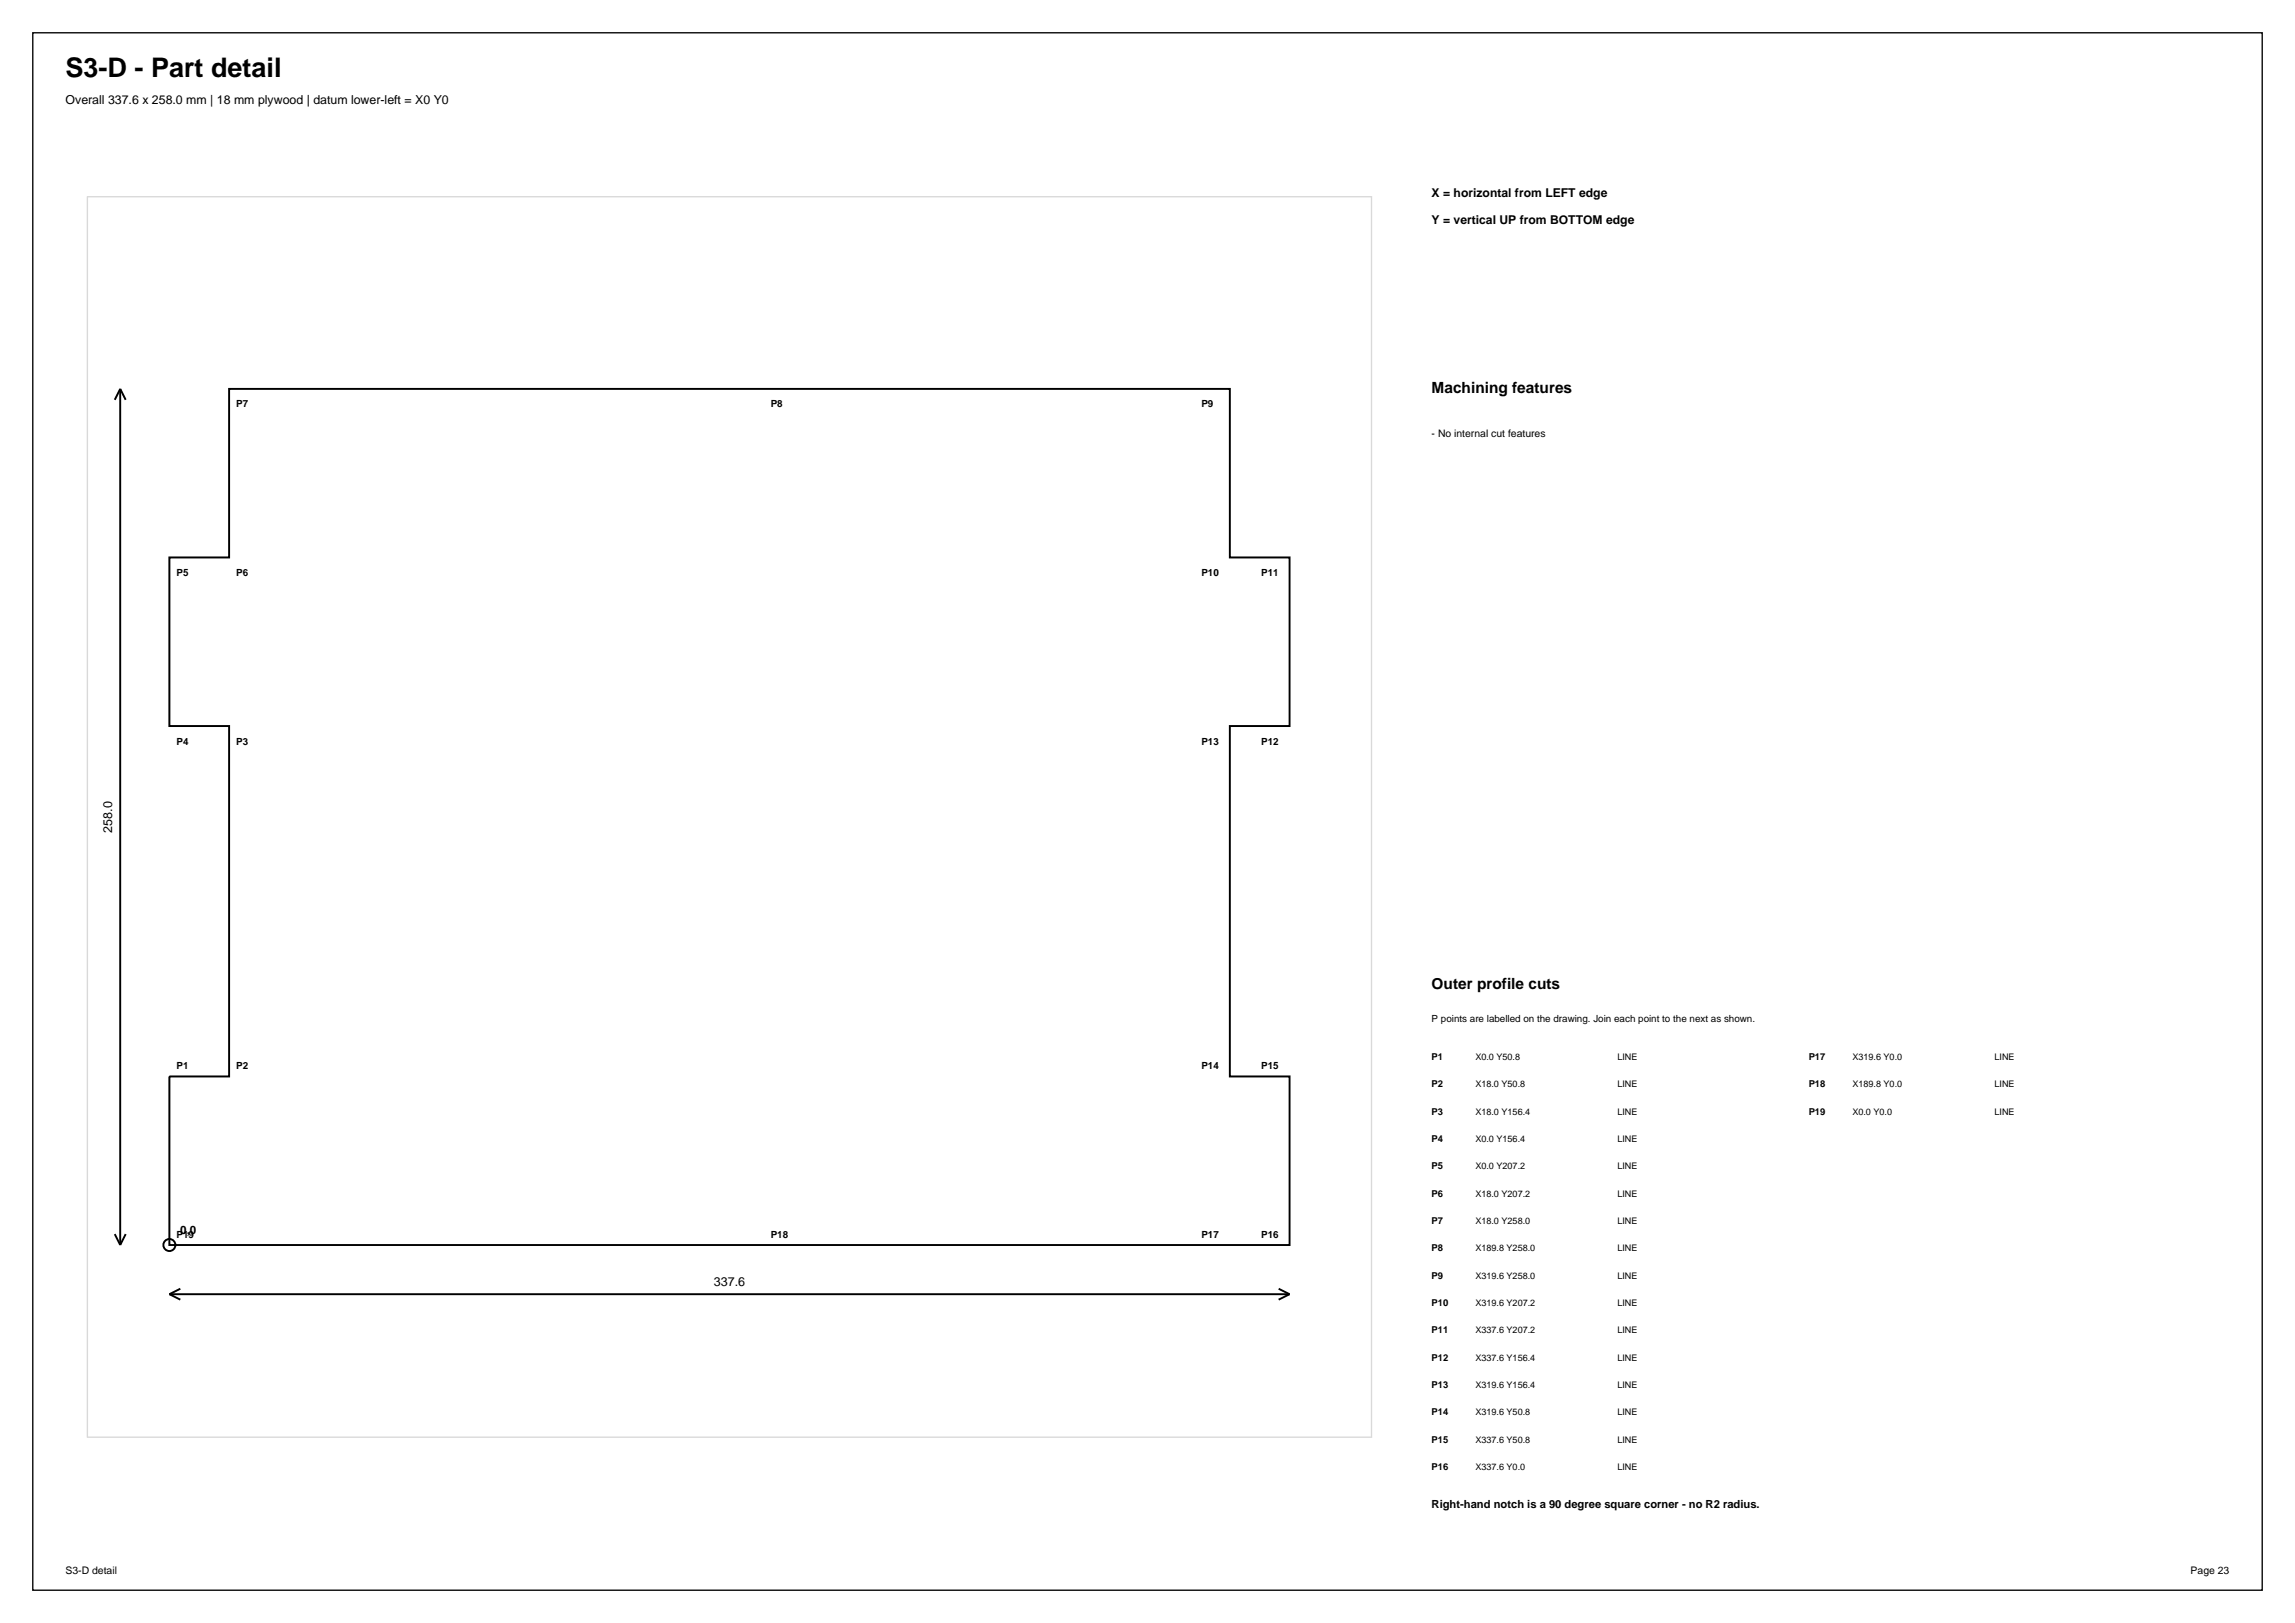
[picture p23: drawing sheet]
<svg xmlns="http://www.w3.org/2000/svg" width="420mm" height="297mm" viewBox="0 0 420 297" stroke-linecap="round" stroke-linejoin="round" font-family="sans-serif">
<defs><g id="words">
<text font-size="4.9" x="12" y="14">S3-D - Part detail</text>
<g font-size="2.8">
<text x="262" y="72">Machining features</text>
<text x="262" y="181">Outer profile cuts</text>
</g>
<g font-size="2.3">
<text x="12" y="19">Overall 337.6 x 258.0 mm | 18 mm plywood | datum lower-left = X0 Y0</text>
<text x="20.5" y="152.4" transform="rotate(-90 20.5 152.4)">258.0</text>
<text x="130.6" y="235.3">337.6</text>
</g>
<g font-size="2.2">
<text x="262" y="36">X = horizontal from LEFT edge</text>
<text x="262" y="41">Y = vertical UP from BOTTOM edge</text>
</g>
<text font-size="2.1" x="33" y="225.8">0,0</text>
<text font-size="2" x="262" y="276">Right-hand notch is a 90 degree square corner - no R2 radius.</text>
<g font-size="1.9">
<text x="262" y="80">- No internal cut features</text>
<text x="12" y="288">S3-D detail</text>
<text x="400.9" y="288">Page 23</text>
</g>
<g font-size="1.8">
<text x="43.2" y="74.6">P7</text>
<text x="141.1" y="74.6">P8</text>
<text x="219.9" y="74.6">P9</text>
<text x="32.3" y="105.4">P5</text>
<text x="43.2" y="105.4">P6</text>
<text x="219.9" y="105.4">P10</text>
<text x="230.8" y="105.4">P11</text>
<text x="32.3" y="136.3">P4</text>
<text x="43.2" y="136.3">P3</text>
<text x="219.9" y="136.3">P13</text>
<text x="230.8" y="136.3">P12</text>
<text x="262" y="187">P points are labelled on the drawing. Join each point to the next as shown.</text>
<text x="32.3" y="195.7">P1</text>
<text x="43.2" y="195.7">P2</text>
<text x="219.9" y="195.7">P14</text>
<text x="230.8" y="195.7">P15</text>
<text x="32.3" y="226.5">P19</text>
<text x="141.1" y="226.5">P18</text>
<text x="219.9" y="226.5">P17</text>
<text x="230.8" y="226.5">P16</text>
</g>
<g font-size="1.7">
<text x="262" y="194">P1</text>
<text x="270" y="194">X0.0 Y50.8</text>
<text x="296" y="194">LINE</text>
<text x="331" y="194">P17</text>
<text x="339" y="194">X319.6 Y0.0</text>
<text x="365" y="194">LINE</text>
<text x="262" y="199">P2</text>
<text x="270" y="199">X18.0 Y50.8</text>
<text x="296" y="199">LINE</text>
<text x="331" y="199">P18</text>
<text x="339" y="199">X189.8 Y0.0</text>
<text x="365" y="199">LINE</text>
<text x="262" y="204">P3</text>
<text x="262" y="209">P4</text>
<text x="270" y="204">X18.0 Y156.4</text>
<text x="270" y="209">X0.0 Y156.4</text>
<text x="296" y="204">LINE</text>
<text x="296" y="209">LINE</text>
<text x="331" y="204">P19</text>
<text x="339" y="204">X0.0 Y0.0</text>
<text x="365" y="204">LINE</text>
<text x="262" y="214">P5</text>
<text x="270" y="214">X0.0 Y207.2</text>
<text x="296" y="214">LINE</text>
<text x="262" y="219">P6</text>
<text x="270" y="219">X18.0 Y207.2</text>
<text x="296" y="219">LINE</text>
<text x="262" y="224">P7</text>
<text x="270" y="224">X18.0 Y258.0</text>
<text x="296" y="224">LINE</text>
<text x="262" y="229">P8</text>
<text x="262" y="234">P9</text>
<text x="270" y="229">X189.8 Y258.0</text>
<text x="270" y="234">X319.6 Y258.0</text>
<text x="296" y="229">LINE</text>
<text x="296" y="234">LINE</text>
<text x="262" y="239">P10</text>
<text x="270" y="239">X319.6 Y207.2</text>
<text x="296" y="239">LINE</text>
<text x="262" y="244">P11</text>
<text x="270" y="244">X337.6 Y207.2</text>
<text x="296" y="244">LINE</text>
<text x="262" y="249">P12</text>
<text x="270" y="249">X337.6 Y156.4</text>
<text x="296" y="249">LINE</text>
<text x="262" y="254">P13</text>
<text x="270" y="254">X319.6 Y156.4</text>
<text x="296" y="254">LINE</text>
<text x="262" y="259">P14</text>
<text x="270" y="259">X319.6 Y50.8</text>
<text x="296" y="259">LINE</text>
<text x="262" y="264">P15</text>
<text x="262" y="269">P16</text>
<text x="270" y="264">X337.6 Y50.8</text>
<text x="270" y="269">X337.6 Y0.0</text>
<text x="296" y="264">LINE</text>
<text x="296" y="269">LINE</text>
</g>
</g></defs>
<path d="M6 6h408v285h-408z" fill="none" stroke="#000" stroke-width=".25"/>
<path d="M16 36h235v227h-235z" fill="none" stroke="#d9d9d9" stroke-width=".25"/>
<g fill="none" stroke="#000" stroke-width=".35">
<path d="M22 71.2v156.6M22 71.2l-1 2M22 71.2l1 2M41.9 71.2h183.2v30.8h10.9v30.9h-10.9v64.1h10.9v30.8h-205v-30.8h10.9v-64.1h-10.9v-30.9h10.9zM21 225.8l1 2M23 225.8l-1 2M31 236.8h205M31 236.8l2 1M33 235.8l-2 1M234 235.8l2 1M236 236.8l-2 1"/>
<circle cx="31" cy="227.8" r="1.1"/>
</g>
<use href="#words"/>
</svg>
